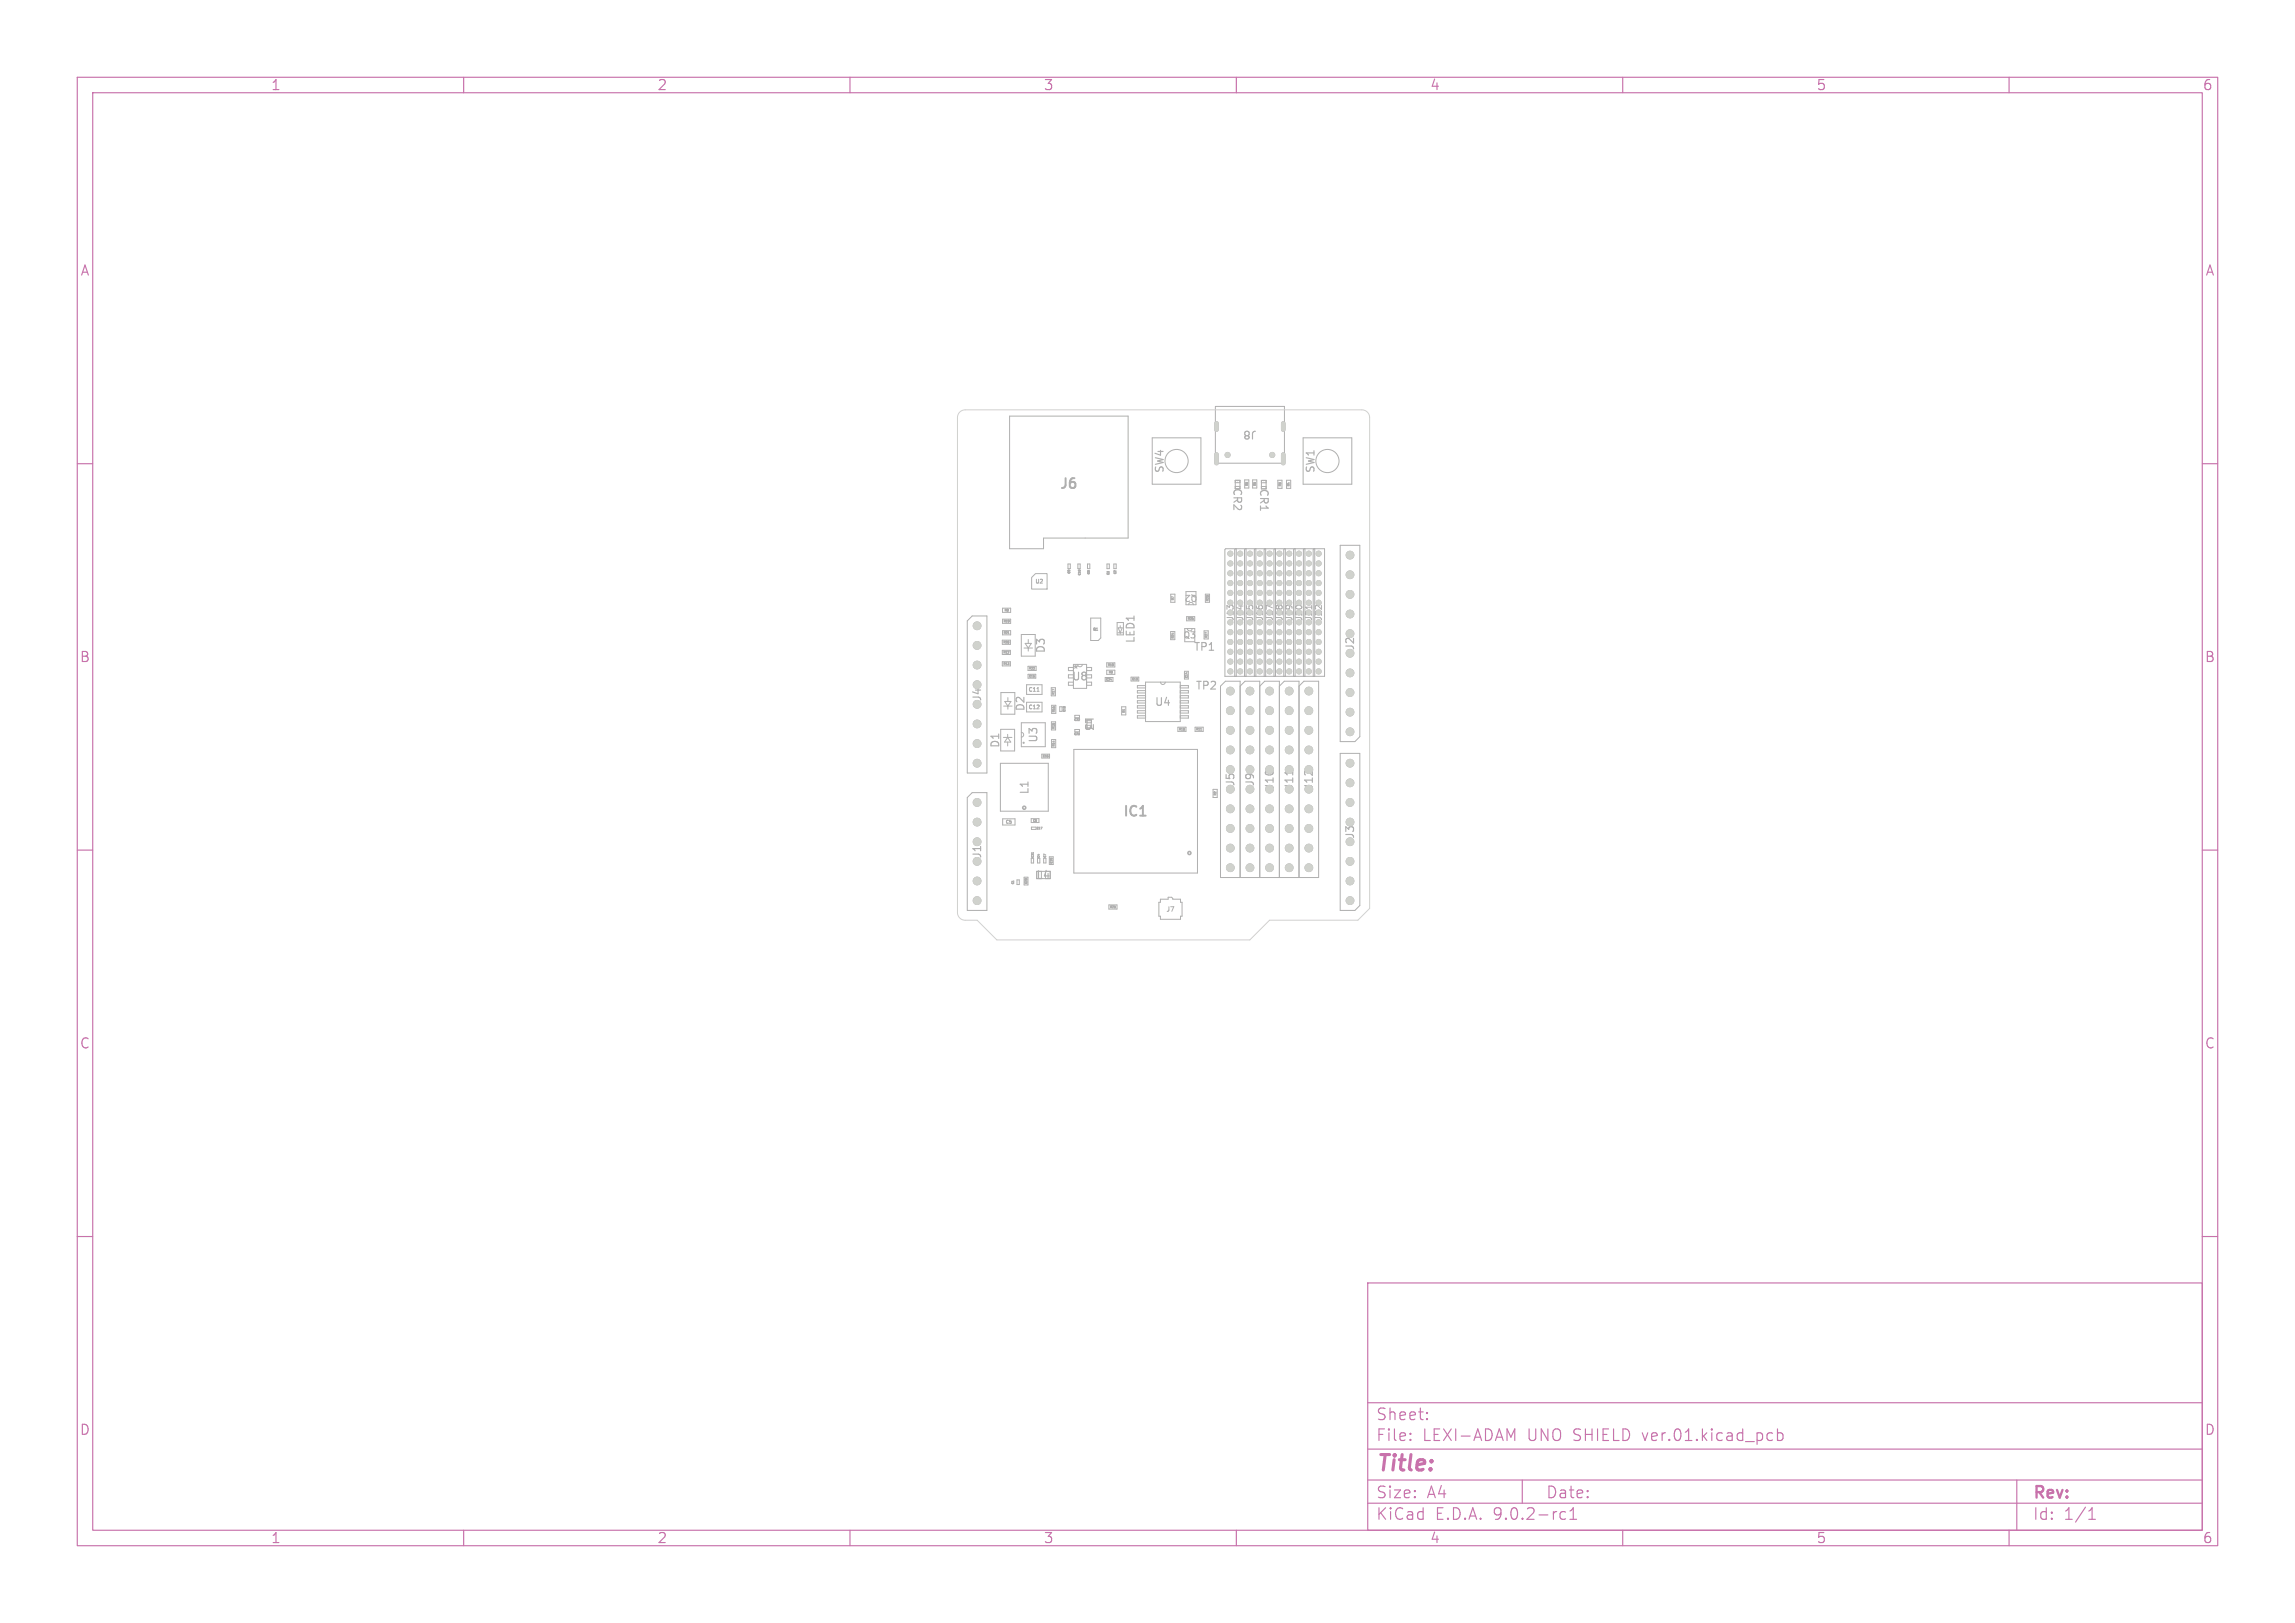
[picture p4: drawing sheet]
<svg xmlns="http://www.w3.org/2000/svg" width="297mm" height="210mm" viewBox="0 0 297 210" stroke-linecap="round" stroke-linejoin="round" font-family="sans-serif">
<defs><g id="words">
<text font-size="2.8" fill="#c872ab" x="178" y="190.9">Title:</text>
<g font-size="2.1" fill="#c872ab">
<text x="178" y="184">Sheet:</text>
<text x="178" y="186.7">File:</text>
<text x="184.1" y="186.7">LEXI-ADAM</text>
<text x="197.7" y="186.7">UNO SHIELD</text>
<text x="212.8" y="186.7">ver.01.kicad_pcb</text>
<text x="178" y="196.9">KiCad</text>
<text x="178" y="194.1">Size:</text>
<text x="184.7" y="194.1">A4</text>
<text x="185.7" y="196.9">E.D.A.</text>
<text x="193.3" y="196.9">9.0.2-rc1</text>
<text x="200" y="194.1">Date:</text>
<text x="263" y="194.3">Rev:</text>
<text x="263" y="196.9">Id:</text>
<text x="267.1" y="196.9">1/1</text>
</g>
<g font-size="1.8" fill="#c872ab">
<text x="35" y="11.9">1</text>
<text x="85" y="11.9">2</text>
<text x="135" y="11.9">3</text>
<text x="185" y="11.9">4</text>
<text x="235" y="11.9">5</text>
<text x="285" y="11.9">6</text>
<text x="10.3" y="35.9">A</text>
<text x="285.4" y="35.9">A</text>
<text x="10.3" y="85.9">B</text>
<text x="285.3" y="85.9">B</text>
<text x="10.3" y="135.9">C</text>
<text x="285.3" y="135.9">C</text>
<text x="10.3" y="185.9">D</text>
<text x="285.3" y="185.9">D</text>
<text x="35" y="199.9">1</text>
<text x="85" y="199.9">2</text>
<text x="135" y="199.9">3</text>
<text x="185" y="199.9">4</text>
<text x="235" y="199.9">5</text>
<text x="285" y="199.9">6</text>
</g>
<g font-size="1.8" fill="#afafaf">
<text x="137" y="63.6">J6</text>
<text x="145.2" y="106">IC1</text>
</g>
<g font-size="1.4" fill="#afafaf">
<text x="162.7" y="55.5" transform="rotate(-180 162.7 55.5)">J8</text>
<text x="150.8" y="61.3" transform="rotate(-90 150.8 61.3)">SW4</text>
<text x="159.4" y="63.1" transform="rotate(90 159.4 63.1)">CR2</text>
<text x="162.9" y="63.1" transform="rotate(90 162.9 63.1)">CR1</text>
<text x="170.3" y="61.3" transform="rotate(-90 170.3 61.3)">SW1</text>
<text x="147" y="83.3" transform="rotate(-90 147 83.3)">LED1</text>
<text x="135.4" y="84.6" transform="rotate(-90 135.4 84.6)">D3</text>
<text x="138.6" y="88.2">U8</text>
<text x="138.7" y="87.3">*</text>
<text x="154.4" y="84.4">TP1</text>
<text x="154.7" y="89.4">TP2</text>
<text x="175.4" y="84.2" transform="rotate(-90 175.4 84.2)">J2</text>
<text x="127.2" y="90.8" transform="rotate(-90 127.2 90.8)">J4</text>
<text x="132.8" y="92.1" transform="rotate(-90 132.8 92.1)">D2</text>
<text x="140.2" y="92.7" transform="rotate(90 140.2 92.7)">L3</text>
<text x="149.4" y="91.5">U4</text>
<text x="129.5" y="96.9" transform="rotate(-90 129.5 96.9)">D1</text>
<text x="134.4" y="96.2" transform="rotate(-90 134.4 96.2)">U3</text>
<text x="159.9" y="101.8" transform="rotate(-90 159.9 101.8)">J5</text>
<text x="162.5" y="101.8" transform="rotate(-90 162.5 101.8)">J9</text>
<text x="133.3" y="102.9" transform="rotate(-90 133.3 102.9)">L1</text>
<text x="127.2" y="111.2" transform="rotate(-90 127.2 111.2)">J1</text>
<text x="134" y="113.9">L4</text>
<text x="175.4" y="108.6" transform="rotate(-90 175.4 108.6)">J3</text>
</g>
<g font-size="1.4" fill="#d0d2cd">
<text x="165" y="102.3" transform="rotate(-90 165 102.3)">J10</text>
<text x="167.6" y="102.3" transform="rotate(-90 167.6 102.3)">J11</text>
<text x="170.1" y="102.3" transform="rotate(-90 170.1 102.3)">J12</text>
</g>
<g font-size="1.1" fill="#afafaf">
<text x="155" y="76.8" transform="rotate(-180 155 76.8)">Q2</text>
<text x="153.1" y="82.8">Q3</text>
</g>
<g font-size="1.1" fill="#d0d2cd">
<text x="159.8" y="80.4" transform="rotate(-90 159.8 80.4)">J13</text>
<text x="161.1" y="80.4" transform="rotate(-90 161.1 80.4)">J14</text>
<text x="162.3" y="80.4" transform="rotate(-90 162.3 80.4)">J15</text>
<text x="163.6" y="80.4" transform="rotate(-90 163.6 80.4)">J16</text>
<text x="164.9" y="80.4" transform="rotate(-90 164.9 80.4)">J17</text>
<text x="166.1" y="80.4" transform="rotate(-90 166.1 80.4)">J18</text>
<text x="167.4" y="80.4" transform="rotate(-90 167.4 80.4)">J19</text>
<text x="168.7" y="80.4" transform="rotate(-90 168.7 80.4)">J20</text>
<text x="170" y="80.4" transform="rotate(-90 170 80.4)">J21</text>
<text x="171.2" y="80.4" transform="rotate(-90 171.2 80.4)">J22</text>
</g>
<text font-size=".8" fill="#afafaf" x="150.9" y="118.1">J7</text>
<g font-size=".7" fill="#afafaf">
<text x="133.9" y="75.6">U2</text>
<text x="133.1" y="89.6">C11</text>
<text x="133.1" y="91.9">C12</text>
</g>
<text font-size=".6" fill="#afafaf" x="130.1" y="106.6">C5</text>
<g font-size=".4" fill="#afafaf">
<text x="161.5" y="62.9" transform="rotate(-90 161.5 62.9)">R6</text>
<text x="162.6" y="62.9" transform="rotate(-90 162.6 62.9)">R5</text>
<text x="165.8" y="63" transform="rotate(-90 165.8 63)">R3</text>
<text x="167" y="63" transform="rotate(-90 167 63)">R4</text>
<text x="152" y="77.7" transform="rotate(-90 152 77.7)">R7</text>
<text x="156.4" y="77.8" transform="rotate(-90 156.4 77.8)">R23</text>
<text x="129.8" y="83.3">R20</text>
<text x="129.9" y="80.6">R19</text>
<text x="129.9" y="82.1">R21</text>
<text x="130" y="79.2">R8</text>
<text x="141.4" y="81.7">Q1</text>
<text x="152" y="82.7" transform="rotate(-90 152 82.7)">R24</text>
<text x="153.7" y="80.2">R26</text>
<text x="156.3" y="82.6" transform="rotate(-90 156.3 82.6)">R27</text>
<text x="129.8" y="84.6">R12</text>
<text x="129.8" y="86.1">R13</text>
<text x="136.5" y="89.9" transform="rotate(-90 136.5 89.9)">R17</text>
<text x="143.3" y="86.2">R18</text>
<text x="143.5" y="87.2">R9</text>
<text x="136.5" y="94.3" transform="rotate(-90 136.5 94.3)">R15</text>
<text x="136.6" y="92.2" transform="rotate(-90 136.6 92.2)">R16</text>
<text x="145.6" y="92.3" transform="rotate(-90 145.6 92.3)">R1</text>
<text x="152.5" y="94.6">R10</text>
<text x="154.8" y="94.6">R11</text>
<text x="136.5" y="96.6" transform="rotate(-90 136.5 96.6)">R14</text>
<text x="157.4" y="103" transform="rotate(-90 157.4 103)">R2</text>
<text x="143.6" y="117.5">R25</text>
</g>
<g font-size=".3" fill="#afafaf">
<text x="138.5" y="74.2" transform="rotate(-90 138.5 74.2)">C9</text>
<text x="139.9" y="74.5" transform="rotate(-90 139.9 74.5)">C10</text>
<text x="141.1" y="74.3" transform="rotate(-90 141.1 74.3)">C8</text>
<text x="143.6" y="74.4" transform="rotate(-90 143.6 74.4)">C3</text>
<text x="144.5" y="74.3" transform="rotate(-90 144.5 74.3)">C2</text>
<text x="133.1" y="87.7">C15</text>
<text x="143.1" y="88.1">C24</text>
<text x="146.5" y="88.1">C13</text>
<text x="153.7" y="87.8" transform="rotate(-90 153.7 87.8)">C14</text>
<text x="137.9" y="92.1" transform="rotate(-90 137.9 92.1)">C18</text>
<text x="139" y="95.2">C23</text>
<text x="139" y="93.3">C22</text>
<text x="134.9" y="98">C16</text>
<text x="133.7" y="106.4">C6</text>
<text x="134.1" y="107.4">C17</text>
<text x="133.8" y="111" transform="rotate(-90 133.8 111)">C21</text>
<text x="134.6" y="111" transform="rotate(-90 134.6 111)">C4</text>
<text x="135.4" y="111" transform="rotate(-90 135.4 111)">C7</text>
<text x="136.2" y="111.8" transform="rotate(-90 136.2 111.8)">C19</text>
<text x="131.3" y="114.4" transform="rotate(-90 131.3 114.4)">C1</text>
<text x="133" y="114.4" transform="rotate(-90 133 114.4)">C20</text>
</g>
</g></defs>
<g fill="none" stroke="#c872ab" stroke-width=".15">
<path d="M10 10h277v190h-277zM12 12h273v186h-273zM60 10v2M110 10v2M160 10v2M210 10v2M260 10v2M10 60h2M285 60h2M10 110h2M285 110h2M10 160h2"/>
<path d="M177 166h108v32h-108zM285 160h2M60 198v2M110 198v2M160 198v2M177 194.5h108M177 191.5h108M177 187.5h108M177 181.5h108M182.5 186.3h.1l-.1 .1M182.5 186.3v.1M182.5 185.5v.1"/>
<path d="M182.5 185.5h.1l-.1 .1M184.7 183.6v.1M184.7 183.6h-.1l.1 .1M184.7 182.8v.1M184.7 182.8h-.1l.1 .1M195.5 186l.5-1.1v1.5M197 191.5v3M202.6 195.7l-.4-.1-.3 .3v.4l.1 .2 .2 .1 .4-.1M203.2 196.6h.8M203.2 195.5l.4-.4v1.5M210 198v2M229.2 185.4l.2 .1"/>
<path d="M229.4 186.3l-.2 .1M230 184.9v1.5M230 185.5l.5-.1 .2 .3v.4l-.1 .2-.1 .1-.5-.1M260 198v2M261 191.5v6.5M270.3 196.6h.9M270.3 195.5l.4-.4v1.5"/>
</g>
<g fill="none" stroke="#afafaf" stroke-width=".13">
<path d="M130.7 53.8h15.3v15.8h-11v1.4h-4.3zM149.1 56.7h6.3v6h-6.3zM157.3 52.6h8.9v7.3h-8.9zM168.6 56.7h6.3v6h-6.3zM129.7 78.7h1.1v.5h-1.1zM133.5 74.7l.5-.5h1.5v2h-2zM138.2 73h.3v.6h-.3zM139.5 73h.3v.6h-.3zM140.7 73h.3v.6h-.3zM141.2 80h1.3v2.6l-.4 .3h-.9zM143.3 73h.3v.6h-.3zM144.1 73h.3v.6h-.3z"/>
<path d="M151.5 76.9h.5v1h-.5zM153.5 76.5v1.7h1.3v-1.7M153.6 79.8h1v.5h-1zM153.8 78.2l.1-.2 .2-.1 .2 .1 .1 .2M156 76.9h.5v1h-.5zM158.5 71.1l.1-.1h12.8v16.5h-12.9v-16.4M159.9 63.2v-1h.6v1M159.9 62.5h.6M159.9 71l-.1 .1v16.4M160 71v16.5M161.1 62.1h.5v1h-.5zM161.2 71l-.1 .1v16.4"/>
<path d="M161.3 71v16.5M162.1 62.1h.5v1h-.5zM162.4 71l-.1 .1v16.4M162.5 71v16.5M163.2 63.3v-1.1h.7v1.1M163.2 62.5h.7M163.6 71.1v16.4M163.7 71l-.1 .1M163.8 71v16.5M165 71l-.1 .1v16.4M165.1 71v16.5M165.4 62.1h.5v1.1h-.5z"/>
<path d="M166.2 71l-.1 .1v16.4M166.3 71v16.5M166.5 62.1h.5v1.1h-.5zM167.5 71l-.1 .1v16.4M167.6 71v16.5M168.7 71.1v16.4M168.8 71l-.1 .1M168.9 71v16.5M169.7 78.3v.5M170.1 71l-.2 .1v16.4M170.1 71v16.5M173.4 70.6h2.6v24.7l-.7 .7h-1.9z"/>
<path d="M125.2 80.3l.6-.6h1.9v20.3h-2.5zM129.5 98.8h6.2v6.2h-6.2zM129.5 94.4h1.8v2.8h-1.8zM129.5 89.6h1.8v2.8h-1.8zM129.7 84.2h1.1v.5h-1.1zM129.7 82.8h1.1v.6h-1.1zM129.7 85.6h1.1v.6h-1.1zM129.7 80.1h1.1v.6h-1.1zM129.7 81.6h1.1v.5h-1.1zM129.9 95.4h1.1M129.9 91.4h1.1M130 90.8h.8l-.4 .6z"/>
<path d="M130.4 95.4l.4 .6h-.8zM130.4 95v.4M130.4 96v.5M130.4 90.3v.5M130.4 91.4v.4M130.4 82h.2M132.2 82.1h1.8v2.8h-1.8zM132.2 93.5h3.1v3.1h-3.1zM132.2 94.8l.2 .1 .1 .2-.1 .2-.2 .1M132.5 83.9h1.1M132.7 83.3h.8l-.4 .6zM132.9 88.6h2v1.3h-2z"/>
<path d="M132.9 90.9h2v1.2h-2M133 86.2h1.1v.6h-1.1zM133 87.3h1v.5h-1zM133.1 82.8v.5M133.1 83.9v.4M133.2 86.5h.1M133.3 86.5l.1 .1M133.3 86.3h-.1v.3M133.3 86.3l.1 .1M133.4 86.4h.1M133.4 86.5h-.1M133.4 86.4v.1"/>
<path d="M133.5 86.4h.1M133.5 86.3l.1 .1-.1 .2h.1M133.5 86.3v.1M133.7 86.4h.2M133.9 86.4h.1M133.9 86.4l-.2 .2h.2M134.2 89.5h.3M134.8 97.6h1v.5h-1zM136 89h.6v1h-.6zM136.1 93.4h.5v1h-.5zM136.1 95.7h.5v1h-.5zM136.1 91.3h.5v1h-.5z"/>
<path d="M137.1 91.4h.3v.6h-.3zM138.9 86.4h-.6v.4M138.9 86h1.7v3.1h-1.7zM139 97h16v16h-16zM139.1 94.4h.6v.3h-.6zM139.1 92.6h.6v.3h-.6zM139.5 86l.1 .2 .2 .1 .2-.1 .1-.2M140.6 86.4h.7v.4h-.7M140.6 88.3h.7v.4h-.7M140.6 87.3h.7v.4h-.7M143 87.7h1v.5h-1zM143.2 85.8h1.1v.5h-1.1z"/>
<path d="M143.2 86.7h1.1v.6h-1.1zM144.6 80.6h.8v1.6h-.8zM144.7 81.9h.6M144.7 81.2h.5l-.2 .7zM145 81v.2M145 81.9v.1M145.2 91.5h.5v1h-.5zM146.4 87.6h1v.5h-1zM148.2 88.7h-1v.3h1M148.2 89.4h-1v.3h1M148.2 90h-1v.3h1M148.2 90.7h-1v.3h1"/>
<path d="M148.2 91.3h-1v.3h1M148.2 92h-1v.3h1M148.2 92.6h-1v.3h1M148.2 88.3h4.5v5.1h-4.5zM150.2 88.3l.1 .2 .2 .1 .2-.1 .1-.2M151.5 81.7h.5v1.1h-.5zM152.4 94.1h1.1v.5h-1.1zM152.7 88.7h1.1v.3h-1.1M152.7 89.4h1.1v.3h-1.1M152.7 90h1.1v.3h-1.1M152.7 90.7h1.1v.3h-1.1M152.7 91.3h1.1v.3h-1.1"/>
<path d="M152.7 92h1.1v.3h-1.1M152.7 92.6h1.1v.3h-1.1M153.3 86.9h.5v1h-.5zM153.3 83v-1.7h1.3v1.7M153.7 81.3l.1 .2 .2 .1 .2-.1 .1-.2M154.7 94.1h1v.5h-1zM155.4 94.5h.1M155.8 81.6h.6v1.1h-.6zM160.5 88.8l.6-.7h1.9v25.4M163 88.8l.7-.7h1.9v25.4M165.6 88.8l.6-.7h1.9v25.4M168.1 88.8l.6-.7h1.9v25.4h-12.7v-24.7l.7-.7h1.9v25.4"/>
<path d="M173.4 97.5h2.6v19.7l-.7 .6h-1.9zM125.8 102.6h1.9v15.2h-2.5v-14.6zM129.8 106h1.6v.8h-1.6zM131.6 113.9h.3v.6h-.3zM132.5 113.5h.5v1h-.5zM133.5 105.9h1v.5h-1zM133.5 111.1v.6h.3v-.6M133.7 110.3v.1M134.1 107h-.6v.3h.6M134.3 111.1v.6h.3v-.6M135.1 111.1v.6h.3v-.6M135.8 110.9h.5v1h-.5z"/>
<path d="M143.5 117.1h1.1v.5h-1.1zM150.2 116.4h1v-.3h.4l.2 .3h1v.4h.2v1.8h-.2v.4h-2.6v-.4h-.2v-1.8h.2zM157 102.1h.5v1.1h-.5z"/>
<circle cx="152.3" cy="59.7" r="1.5"/>
<circle cx="171.8" cy="59.7" r="1.5"/>
<circle cx="132.5" cy="96.1" r=".08"/>
</g>
<path d="M147.5 105.5h.8" fill="none" stroke="#afafaf" stroke-width=".25"/>
<path d="M167.3 99.7v.6" fill="none" stroke="#afafaf" stroke-width=".15"/>
<g fill="#afafaf" stroke="#afafaf" stroke-width=".13">
<circle cx="163.5" cy="62.4" r=".01"/>
<circle cx="160.2" cy="62.4" r=".01"/>
<circle cx="159.2" cy="71.6" r=".33"/>
<circle cx="159.2" cy="72.9" r=".33"/>
<circle cx="159.2" cy="74.2" r=".33"/>
<circle cx="159.2" cy="75.4" r=".33"/>
<circle cx="159.2" cy="76.7" r=".33"/>
<circle cx="159.2" cy="78" r=".33"/>
<circle cx="159.2" cy="80.5" r=".33"/>
<circle cx="159.2" cy="81.8" r=".33"/>
<circle cx="159.2" cy="83.1" r=".33"/>
<circle cx="159.2" cy="84.3" r=".33"/>
<circle cx="159.2" cy="85.6" r=".33"/>
<circle cx="159.2" cy="86.9" r=".33"/>
<circle cx="159.2" cy="89.4" r=".5"/>
<circle cx="159.2" cy="92" r=".5"/>
<circle cx="159.2" cy="94.5" r=".5"/>
<circle cx="159.2" cy="97" r=".5"/>
<circle cx="159.2" cy="99.6" r=".5"/>
<circle cx="159.2" cy="102.1" r=".5"/>
<circle cx="159.2" cy="104.7" r=".5"/>
<circle cx="159.2" cy="107.2" r=".5"/>
<circle cx="159.2" cy="109.7" r=".5"/>
<circle cx="159.2" cy="112.3" r=".5"/>
<circle cx="170.6" cy="71.6" r=".33"/>
<circle cx="170.6" cy="72.9" r=".33"/>
<circle cx="170.6" cy="74.2" r=".33"/>
<circle cx="170.6" cy="75.4" r=".33"/>
<circle cx="170.6" cy="76.7" r=".33"/>
<circle cx="170.6" cy="78" r=".33"/>
<circle cx="170.6" cy="80.5" r=".33"/>
<circle cx="170.6" cy="81.8" r=".33"/>
<circle cx="170.6" cy="83.1" r=".33"/>
<circle cx="170.6" cy="84.3" r=".33"/>
<circle cx="170.6" cy="85.6" r=".33"/>
<circle cx="170.6" cy="86.9" r=".33"/>
<circle cx="169.4" cy="71.6" r=".33"/>
<circle cx="169.4" cy="72.9" r=".33"/>
<circle cx="169.4" cy="74.2" r=".33"/>
<circle cx="169.4" cy="75.4" r=".33"/>
<circle cx="169.4" cy="76.7" r=".33"/>
<circle cx="169.4" cy="78" r=".33"/>
<circle cx="169.4" cy="80.5" r=".33"/>
<circle cx="169.4" cy="81.8" r=".33"/>
<circle cx="169.4" cy="83.1" r=".33"/>
<circle cx="169.4" cy="84.3" r=".33"/>
<circle cx="169.4" cy="85.6" r=".33"/>
<circle cx="169.4" cy="86.9" r=".33"/>
<circle cx="174.7" cy="94.7" r=".5"/>
<circle cx="174.7" cy="92.1" r=".5"/>
<circle cx="174.7" cy="89.6" r=".5"/>
<circle cx="174.7" cy="87.1" r=".5"/>
<circle cx="174.7" cy="84.5" r=".5"/>
<circle cx="174.7" cy="82" r=".5"/>
<circle cx="174.7" cy="79.4" r=".5"/>
<circle cx="174.7" cy="76.9" r=".5"/>
<circle cx="174.7" cy="74.4" r=".5"/>
<circle cx="174.7" cy="71.8" r=".5"/>
<circle cx="163" cy="71.6" r=".33"/>
<circle cx="163" cy="72.9" r=".33"/>
<circle cx="163" cy="74.2" r=".33"/>
<circle cx="163" cy="75.4" r=".33"/>
<circle cx="163" cy="76.7" r=".33"/>
<circle cx="163" cy="78" r=".33"/>
<circle cx="163" cy="80.5" r=".33"/>
<circle cx="163" cy="81.8" r=".33"/>
<circle cx="163" cy="83.1" r=".33"/>
<circle cx="163" cy="84.3" r=".33"/>
<circle cx="163" cy="85.6" r=".33"/>
<circle cx="163" cy="86.9" r=".33"/>
<circle cx="168.1" cy="71.6" r=".33"/>
<circle cx="168.1" cy="72.9" r=".33"/>
<circle cx="168.1" cy="74.2" r=".33"/>
<circle cx="168.1" cy="75.4" r=".33"/>
<circle cx="168.1" cy="76.7" r=".33"/>
<circle cx="168.1" cy="78" r=".33"/>
<circle cx="168.1" cy="80.5" r=".33"/>
<circle cx="168.1" cy="81.8" r=".33"/>
<circle cx="168.1" cy="83.1" r=".33"/>
<circle cx="168.1" cy="84.3" r=".33"/>
<circle cx="168.1" cy="85.6" r=".33"/>
<circle cx="168.1" cy="86.9" r=".33"/>
<circle cx="164.3" cy="71.6" r=".33"/>
<circle cx="164.3" cy="72.9" r=".33"/>
<circle cx="164.3" cy="74.2" r=".33"/>
<circle cx="164.3" cy="75.4" r=".33"/>
<circle cx="164.3" cy="76.7" r=".33"/>
<circle cx="164.3" cy="78" r=".33"/>
<circle cx="164.3" cy="80.5" r=".33"/>
<circle cx="164.3" cy="81.8" r=".33"/>
<circle cx="164.3" cy="83.1" r=".33"/>
<circle cx="164.3" cy="84.3" r=".33"/>
<circle cx="164.3" cy="85.6" r=".33"/>
<circle cx="164.3" cy="86.9" r=".33"/>
<circle cx="161.8" cy="71.6" r=".33"/>
<circle cx="161.8" cy="72.9" r=".33"/>
<circle cx="161.8" cy="74.2" r=".33"/>
<circle cx="161.8" cy="75.4" r=".33"/>
<circle cx="161.8" cy="76.7" r=".33"/>
<circle cx="161.8" cy="78" r=".33"/>
<circle cx="161.8" cy="80.5" r=".33"/>
<circle cx="161.8" cy="81.8" r=".33"/>
<circle cx="161.8" cy="83.1" r=".33"/>
<circle cx="161.8" cy="84.3" r=".33"/>
<circle cx="161.8" cy="85.6" r=".33"/>
<circle cx="161.8" cy="86.9" r=".33"/>
<circle cx="126.4" cy="81" r=".5"/>
<circle cx="126.4" cy="83.5" r=".5"/>
<circle cx="126.4" cy="86.1" r=".5"/>
<circle cx="126.4" cy="88.6" r=".5"/>
<circle cx="126.4" cy="91.1" r=".5"/>
<circle cx="126.4" cy="93.7" r=".5"/>
<circle cx="126.4" cy="96.2" r=".5"/>
<circle cx="126.4" cy="98.8" r=".5"/>
<circle cx="126.4" cy="103.8" r=".5"/>
<circle cx="126.4" cy="106.4" r=".5"/>
<circle cx="126.4" cy="108.9" r=".5"/>
<circle cx="126.4" cy="111.5" r=".5"/>
<circle cx="126.4" cy="114" r=".5"/>
<circle cx="126.4" cy="116.5" r=".5"/>
<circle cx="161.8" cy="89.4" r=".5"/>
<circle cx="161.8" cy="92" r=".5"/>
<circle cx="161.8" cy="94.5" r=".5"/>
<circle cx="161.8" cy="97" r=".5"/>
<circle cx="161.8" cy="99.6" r=".5"/>
<circle cx="161.8" cy="102.1" r=".5"/>
<circle cx="161.8" cy="104.7" r=".5"/>
<circle cx="161.8" cy="107.2" r=".5"/>
<circle cx="161.8" cy="109.7" r=".5"/>
<circle cx="161.8" cy="112.3" r=".5"/>
<circle cx="169.4" cy="89.4" r=".5"/>
<circle cx="169.4" cy="92" r=".5"/>
<circle cx="169.4" cy="94.5" r=".5"/>
<circle cx="169.4" cy="97" r=".5"/>
<circle cx="169.4" cy="99.6" r=".5"/>
<circle cx="169.4" cy="104.7" r=".5"/>
<circle cx="169.4" cy="107.2" r=".5"/>
<circle cx="169.4" cy="109.7" r=".5"/>
<circle cx="169.4" cy="112.3" r=".5"/>
<circle cx="160.5" cy="71.6" r=".33"/>
<circle cx="160.5" cy="72.9" r=".33"/>
<circle cx="160.5" cy="74.2" r=".33"/>
<circle cx="160.5" cy="75.4" r=".33"/>
<circle cx="160.5" cy="76.7" r=".33"/>
<circle cx="160.5" cy="78" r=".33"/>
<circle cx="160.5" cy="80.5" r=".33"/>
<circle cx="160.5" cy="81.8" r=".33"/>
<circle cx="160.5" cy="83.1" r=".33"/>
<circle cx="160.5" cy="84.3" r=".33"/>
<circle cx="160.5" cy="85.6" r=".33"/>
<circle cx="160.5" cy="86.9" r=".33"/>
<circle cx="164.3" cy="89.4" r=".5"/>
<circle cx="164.3" cy="92" r=".5"/>
<circle cx="164.3" cy="94.5" r=".5"/>
<circle cx="164.3" cy="97" r=".5"/>
<circle cx="164.3" cy="99.6" r=".5"/>
<circle cx="164.3" cy="104.7" r=".5"/>
<circle cx="164.3" cy="107.2" r=".5"/>
<circle cx="164.3" cy="109.7" r=".5"/>
<circle cx="164.3" cy="112.3" r=".5"/>
<circle cx="165.6" cy="71.6" r=".33"/>
<circle cx="165.6" cy="72.9" r=".33"/>
<circle cx="165.6" cy="74.2" r=".33"/>
<circle cx="165.6" cy="75.4" r=".33"/>
<circle cx="165.6" cy="76.7" r=".33"/>
<circle cx="165.6" cy="78" r=".33"/>
<circle cx="165.6" cy="80.5" r=".33"/>
<circle cx="165.6" cy="81.8" r=".33"/>
<circle cx="165.6" cy="83.1" r=".33"/>
<circle cx="165.6" cy="84.3" r=".33"/>
<circle cx="165.6" cy="85.6" r=".33"/>
<circle cx="165.6" cy="86.9" r=".33"/>
<circle cx="174.7" cy="116.5" r=".5"/>
<circle cx="174.7" cy="114" r=".5"/>
<circle cx="174.7" cy="111.5" r=".5"/>
<circle cx="174.7" cy="108.9" r=".5"/>
<circle cx="174.7" cy="106.4" r=".5"/>
<circle cx="174.7" cy="103.8" r=".5"/>
<circle cx="174.7" cy="101.3" r=".5"/>
<circle cx="174.7" cy="98.8" r=".5"/>
<circle cx="166.8" cy="71.6" r=".33"/>
<circle cx="166.8" cy="72.9" r=".33"/>
<circle cx="166.8" cy="74.2" r=".33"/>
<circle cx="166.8" cy="75.4" r=".33"/>
<circle cx="166.8" cy="76.7" r=".33"/>
<circle cx="166.8" cy="78" r=".33"/>
<circle cx="166.8" cy="80.5" r=".33"/>
<circle cx="166.8" cy="81.8" r=".33"/>
<circle cx="166.8" cy="83.1" r=".33"/>
<circle cx="166.8" cy="84.3" r=".33"/>
<circle cx="166.8" cy="85.6" r=".33"/>
<circle cx="166.8" cy="86.9" r=".33"/>
<circle cx="166.8" cy="89.4" r=".5"/>
<circle cx="166.8" cy="92" r=".5"/>
<circle cx="166.8" cy="94.5" r=".5"/>
<circle cx="166.8" cy="97" r=".5"/>
<circle cx="166.8" cy="99.6" r=".5"/>
<circle cx="166.8" cy="104.7" r=".5"/>
<circle cx="166.8" cy="107.2" r=".5"/>
<circle cx="166.8" cy="109.7" r=".5"/>
<circle cx="166.8" cy="112.3" r=".5"/>
<circle cx="164.6" cy="58.9" r=".33"/>
<circle cx="158.9" cy="58.9" r=".33"/>
</g>
<g fill="none" stroke="#afafaf" stroke-width=".2">
<circle cx="132.5" cy="104.5" r=".2"/>
<circle cx="153.9" cy="110.4" r=".2"/>
</g>
<path d="M157.4 54.8v.8M157.4 58.8v1.1M166.1 54.8v.8M166.1 58.8v1.1" fill="none" stroke="#afafaf" stroke-width=".6"/>
<path d="M161.7 121.6l2.6-2.5h11.4l1.5-1.6v-63.5a1 1 0 0 0-1-1h-51.3a1 1 0 0 0-1 1v64.1a1 1 0 0 0 1 1h1.6l2.5 2.5h32.7" fill="none" stroke="#d0d2cd" stroke-width=".13"/>
<g fill="#d0d2cd" stroke="#d0d2cd" stroke-width=".13">
<circle cx="159.2" cy="71.6" r=".33"/>
<circle cx="159.2" cy="72.9" r=".33"/>
<circle cx="159.2" cy="74.2" r=".33"/>
<circle cx="159.2" cy="75.4" r=".33"/>
<circle cx="159.2" cy="76.7" r=".33"/>
<circle cx="159.2" cy="78" r=".33"/>
<circle cx="159.2" cy="80.5" r=".33"/>
<circle cx="159.2" cy="81.8" r=".33"/>
<circle cx="159.2" cy="83.1" r=".33"/>
<circle cx="159.2" cy="84.3" r=".33"/>
<circle cx="159.2" cy="85.6" r=".33"/>
<circle cx="159.2" cy="86.9" r=".33"/>
<circle cx="159.2" cy="89.4" r=".5"/>
<circle cx="159.2" cy="92" r=".5"/>
<circle cx="159.2" cy="94.5" r=".5"/>
<circle cx="159.2" cy="97" r=".5"/>
<circle cx="159.2" cy="99.6" r=".5"/>
<circle cx="159.2" cy="102.1" r=".5"/>
<circle cx="159.2" cy="104.7" r=".5"/>
<circle cx="159.2" cy="107.2" r=".5"/>
<circle cx="159.2" cy="109.7" r=".5"/>
<circle cx="159.2" cy="112.3" r=".5"/>
<circle cx="170.6" cy="71.6" r=".33"/>
<circle cx="170.6" cy="72.9" r=".33"/>
<circle cx="170.6" cy="74.2" r=".33"/>
<circle cx="170.6" cy="75.4" r=".33"/>
<circle cx="170.6" cy="76.7" r=".33"/>
<circle cx="170.6" cy="78" r=".33"/>
<circle cx="170.6" cy="80.5" r=".33"/>
<circle cx="170.6" cy="81.8" r=".33"/>
<circle cx="170.6" cy="83.1" r=".33"/>
<circle cx="170.6" cy="84.3" r=".33"/>
<circle cx="170.6" cy="85.6" r=".33"/>
<circle cx="170.6" cy="86.9" r=".33"/>
<circle cx="169.4" cy="71.6" r=".33"/>
<circle cx="169.4" cy="72.9" r=".33"/>
<circle cx="169.4" cy="74.2" r=".33"/>
<circle cx="169.4" cy="75.4" r=".33"/>
<circle cx="169.4" cy="76.7" r=".33"/>
<circle cx="169.4" cy="78" r=".33"/>
<circle cx="169.4" cy="80.5" r=".33"/>
<circle cx="169.4" cy="81.8" r=".33"/>
<circle cx="169.4" cy="83.1" r=".33"/>
<circle cx="169.4" cy="84.3" r=".33"/>
<circle cx="169.4" cy="85.6" r=".33"/>
<circle cx="169.4" cy="86.9" r=".33"/>
<circle cx="174.7" cy="94.7" r=".5"/>
<circle cx="174.7" cy="92.1" r=".5"/>
<circle cx="174.7" cy="89.6" r=".5"/>
<circle cx="174.7" cy="87.1" r=".5"/>
<circle cx="174.7" cy="84.5" r=".5"/>
<circle cx="174.7" cy="82" r=".5"/>
<circle cx="174.7" cy="79.4" r=".5"/>
<circle cx="174.7" cy="76.9" r=".5"/>
<circle cx="174.7" cy="74.4" r=".5"/>
<circle cx="174.7" cy="71.8" r=".5"/>
<circle cx="163" cy="71.6" r=".33"/>
<circle cx="163" cy="72.9" r=".33"/>
<circle cx="163" cy="74.2" r=".33"/>
<circle cx="163" cy="75.4" r=".33"/>
<circle cx="163" cy="76.7" r=".33"/>
<circle cx="163" cy="78" r=".33"/>
<circle cx="163" cy="80.5" r=".33"/>
<circle cx="163" cy="81.8" r=".33"/>
<circle cx="163" cy="83.1" r=".33"/>
<circle cx="163" cy="84.3" r=".33"/>
<circle cx="163" cy="85.6" r=".33"/>
<circle cx="163" cy="86.9" r=".33"/>
<circle cx="168.1" cy="71.6" r=".33"/>
<circle cx="168.1" cy="72.9" r=".33"/>
<circle cx="168.1" cy="74.2" r=".33"/>
<circle cx="168.1" cy="75.4" r=".33"/>
<circle cx="168.1" cy="76.7" r=".33"/>
<circle cx="168.1" cy="78" r=".33"/>
<circle cx="168.1" cy="80.5" r=".33"/>
<circle cx="168.1" cy="81.8" r=".33"/>
<circle cx="168.1" cy="83.1" r=".33"/>
<circle cx="168.1" cy="84.3" r=".33"/>
<circle cx="168.1" cy="85.6" r=".33"/>
<circle cx="168.1" cy="86.9" r=".33"/>
<circle cx="164.3" cy="71.6" r=".33"/>
<circle cx="164.3" cy="72.9" r=".33"/>
<circle cx="164.3" cy="74.2" r=".33"/>
<circle cx="164.3" cy="75.4" r=".33"/>
<circle cx="164.3" cy="76.7" r=".33"/>
<circle cx="164.3" cy="78" r=".33"/>
<circle cx="164.3" cy="80.5" r=".33"/>
<circle cx="164.3" cy="81.8" r=".33"/>
<circle cx="164.3" cy="83.1" r=".33"/>
<circle cx="164.3" cy="84.3" r=".33"/>
<circle cx="164.3" cy="85.6" r=".33"/>
<circle cx="164.3" cy="86.9" r=".33"/>
<circle cx="161.8" cy="71.6" r=".33"/>
<circle cx="161.8" cy="72.9" r=".33"/>
<circle cx="161.8" cy="74.2" r=".33"/>
<circle cx="161.8" cy="75.4" r=".33"/>
<circle cx="161.8" cy="76.7" r=".33"/>
<circle cx="161.8" cy="78" r=".33"/>
<circle cx="161.8" cy="80.5" r=".33"/>
<circle cx="161.8" cy="81.8" r=".33"/>
<circle cx="161.8" cy="83.1" r=".33"/>
<circle cx="161.8" cy="84.3" r=".33"/>
<circle cx="161.8" cy="85.6" r=".33"/>
<circle cx="161.8" cy="86.9" r=".33"/>
<circle cx="126.4" cy="81" r=".5"/>
<circle cx="126.4" cy="83.5" r=".5"/>
<circle cx="126.4" cy="86.1" r=".5"/>
<circle cx="126.4" cy="88.6" r=".5"/>
<circle cx="126.4" cy="91.1" r=".5"/>
<circle cx="126.4" cy="93.7" r=".5"/>
<circle cx="126.4" cy="96.2" r=".5"/>
<circle cx="126.4" cy="98.8" r=".5"/>
<circle cx="126.4" cy="103.8" r=".5"/>
<circle cx="126.4" cy="106.4" r=".5"/>
<circle cx="126.4" cy="108.9" r=".5"/>
<circle cx="126.4" cy="111.5" r=".5"/>
<circle cx="126.4" cy="114" r=".5"/>
<circle cx="126.4" cy="116.5" r=".5"/>
<circle cx="161.8" cy="89.4" r=".5"/>
<circle cx="161.8" cy="92" r=".5"/>
<circle cx="161.8" cy="94.5" r=".5"/>
<circle cx="161.8" cy="97" r=".5"/>
<circle cx="161.8" cy="99.6" r=".5"/>
<circle cx="161.8" cy="102.1" r=".5"/>
<circle cx="161.8" cy="104.7" r=".5"/>
<circle cx="161.8" cy="107.2" r=".5"/>
<circle cx="161.8" cy="109.7" r=".5"/>
<circle cx="161.8" cy="112.3" r=".5"/>
<circle cx="169.4" cy="89.4" r=".5"/>
<circle cx="169.4" cy="92" r=".5"/>
<circle cx="169.4" cy="94.5" r=".5"/>
<circle cx="169.4" cy="97" r=".5"/>
<circle cx="169.4" cy="99.6" r=".5"/>
<circle cx="169.4" cy="104.7" r=".5"/>
<circle cx="169.4" cy="107.2" r=".5"/>
<circle cx="169.4" cy="109.7" r=".5"/>
<circle cx="169.4" cy="112.3" r=".5"/>
<circle cx="160.5" cy="71.6" r=".33"/>
<circle cx="160.5" cy="72.9" r=".33"/>
<circle cx="160.5" cy="74.2" r=".33"/>
<circle cx="160.5" cy="75.4" r=".33"/>
<circle cx="160.5" cy="76.7" r=".33"/>
<circle cx="160.5" cy="78" r=".33"/>
<circle cx="160.5" cy="80.5" r=".33"/>
<circle cx="160.5" cy="81.8" r=".33"/>
<circle cx="160.5" cy="83.1" r=".33"/>
<circle cx="160.5" cy="84.3" r=".33"/>
<circle cx="160.5" cy="85.6" r=".33"/>
<circle cx="160.5" cy="86.9" r=".33"/>
<circle cx="164.3" cy="89.4" r=".5"/>
<circle cx="164.3" cy="92" r=".5"/>
<circle cx="164.3" cy="94.5" r=".5"/>
<circle cx="164.3" cy="97" r=".5"/>
<circle cx="164.3" cy="99.6" r=".5"/>
<circle cx="164.3" cy="104.7" r=".5"/>
<circle cx="164.3" cy="107.2" r=".5"/>
<circle cx="164.3" cy="109.7" r=".5"/>
<circle cx="164.3" cy="112.3" r=".5"/>
<circle cx="165.6" cy="71.6" r=".33"/>
<circle cx="165.6" cy="72.9" r=".33"/>
<circle cx="165.6" cy="74.2" r=".33"/>
<circle cx="165.6" cy="75.4" r=".33"/>
<circle cx="165.6" cy="76.7" r=".33"/>
<circle cx="165.6" cy="78" r=".33"/>
<circle cx="165.6" cy="80.5" r=".33"/>
<circle cx="165.6" cy="81.8" r=".33"/>
<circle cx="165.6" cy="83.1" r=".33"/>
<circle cx="165.6" cy="84.3" r=".33"/>
<circle cx="165.6" cy="85.6" r=".33"/>
<circle cx="165.6" cy="86.9" r=".33"/>
<circle cx="174.7" cy="116.5" r=".5"/>
<circle cx="174.7" cy="114" r=".5"/>
<circle cx="174.7" cy="111.5" r=".5"/>
<circle cx="174.7" cy="108.9" r=".5"/>
<circle cx="174.7" cy="106.4" r=".5"/>
<circle cx="174.7" cy="103.8" r=".5"/>
<circle cx="174.7" cy="101.3" r=".5"/>
<circle cx="174.7" cy="98.8" r=".5"/>
<circle cx="166.8" cy="71.6" r=".33"/>
<circle cx="166.8" cy="72.9" r=".33"/>
<circle cx="166.8" cy="74.2" r=".33"/>
<circle cx="166.8" cy="75.4" r=".33"/>
<circle cx="166.8" cy="76.7" r=".33"/>
<circle cx="166.8" cy="78" r=".33"/>
<circle cx="166.8" cy="80.5" r=".33"/>
<circle cx="166.8" cy="81.8" r=".33"/>
<circle cx="166.8" cy="83.1" r=".33"/>
<circle cx="166.8" cy="84.3" r=".33"/>
<circle cx="166.8" cy="85.6" r=".33"/>
<circle cx="166.8" cy="86.9" r=".33"/>
<circle cx="166.8" cy="89.4" r=".5"/>
<circle cx="166.8" cy="92" r=".5"/>
<circle cx="166.8" cy="94.5" r=".5"/>
<circle cx="166.8" cy="97" r=".5"/>
<circle cx="166.8" cy="99.6" r=".5"/>
<circle cx="166.8" cy="104.7" r=".5"/>
<circle cx="166.8" cy="107.2" r=".5"/>
<circle cx="166.8" cy="109.7" r=".5"/>
<circle cx="166.8" cy="112.3" r=".5"/>
<circle cx="164.6" cy="58.9" r=".33"/>
<circle cx="158.9" cy="58.9" r=".33"/>
</g>
<path d="M157.4 54.8v.8M157.4 58.8v1.1M166.1 54.8v.8M166.1 58.8v1.1" fill="none" stroke="#d0d2cd" stroke-width=".6"/>
<use href="#words"/>
</svg>
